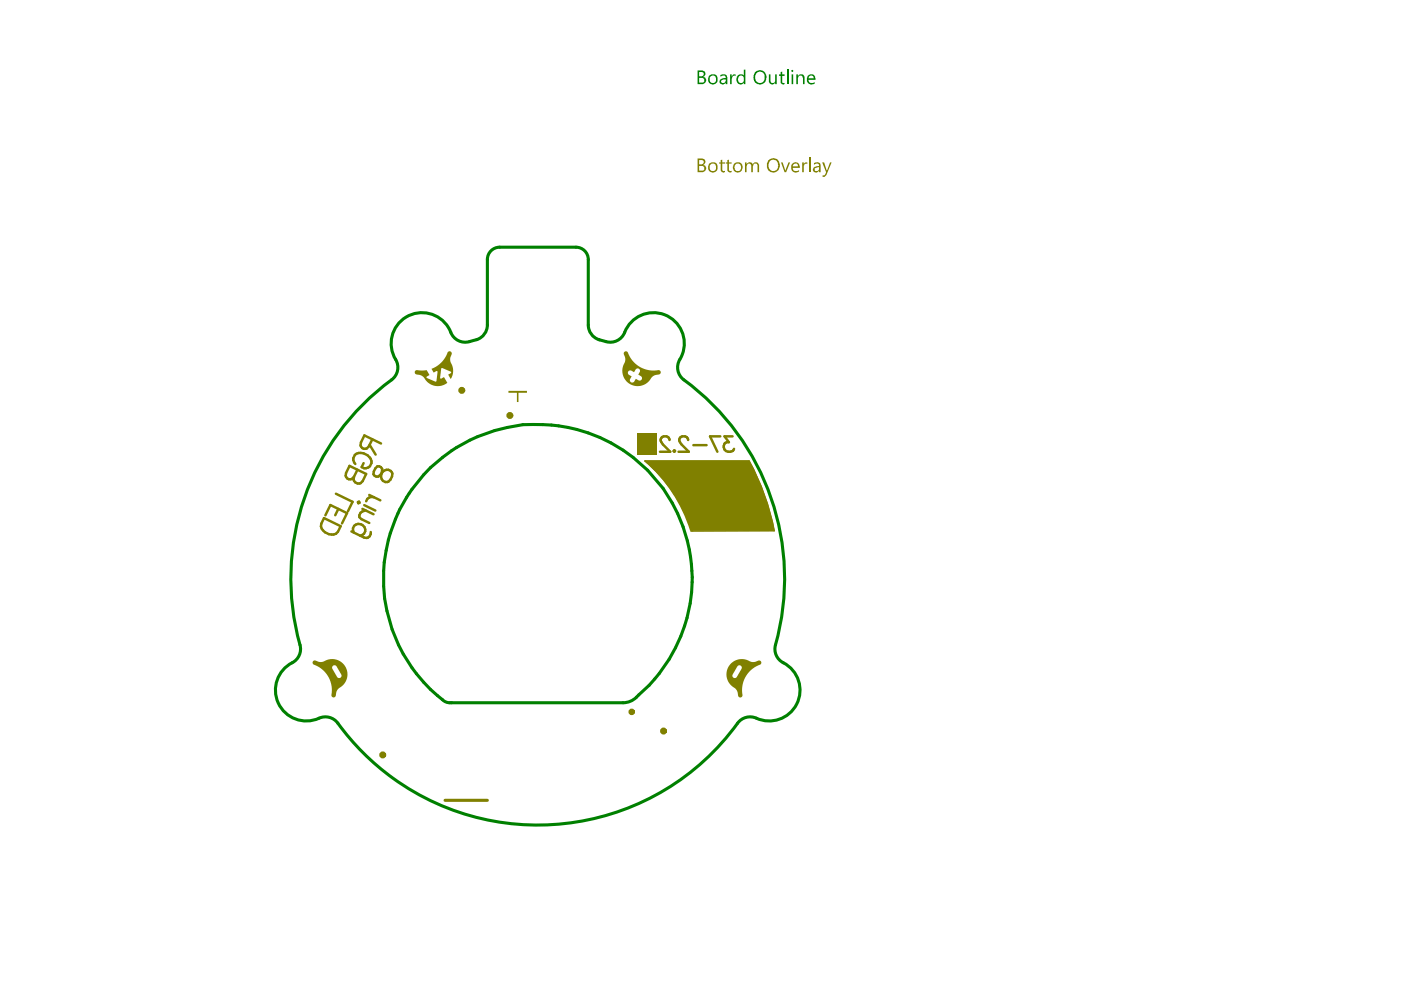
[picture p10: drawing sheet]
<svg xmlns="http://www.w3.org/2000/svg" width="297mm" height="210mm" viewBox="0 0 297 210" stroke-linecap="round" stroke-linejoin="round" font-family="sans-serif">
<path d="M103.3 55v13.9M105.9 52.4h16.2M124.7 55v13.9M132.1 149h-36.7M134.9 147.8a32.7 32.7 0 0 0-12.1-56.6 32.7 32.7 0 0 0-39.7 42.2 32.7 32.7 0 0 0 10.7 14.9" fill="none" stroke="#008000" stroke-width=".65"/>
<g fill="#008000">
<path d="M154.8 15.8h.3v.4l.4-.4h.5v.3l-.4-.1-.4 .4-.1 1.4h-.3z"/>
<path d="M163 15.8h.4v1.1a.51 .51 0 0 0 .4 .7 .51 .51 0 0 0 .5-.6v-1.2h.4v2h-.4v-.3a.71 .71 0 0 1-.8 .4 .71 .71 0 0 1-.5-.9z"/>
<path d="M165.5 15.3l.3-.1v.6h.5v.3h-.5v1.2a.29 .29 0 0 0 .2 .3 .29 .29 0 0 0 .3 0v.2l-.1 .1h-.3l-.4-.3v-1.5h-.3v-.3h.3z"/>
<path d="M148.2 15.3v.9h.4a.47 .47 0 0 0 .6-.5 .47 .47 0 0 0-.6-.4zM148.2 16.5v1h.5a.51 .51 0 0 0 .6-.5 .51 .51 0 0 0-.7-.5zM147.9 14.9h.9a.72 .72 0 0 1 .8 .6 .72 .72 0 0 1-.5 .8 .75 .75 0 0 1 .6 .9 .75 .75 0 0 1-.8 .6h-1z"/>
<path d="M150.4 16.8a.76 .76 0 0 0 1.5 0 .76 .76 0 0 0-1.5 0zM150.3 16.1a1.07 1.07 0 0 1 1.4-.2 1.07 1.07 0 0 1 .3 1.5 1.07 1.07 0 0 1-1.4 .4 1.11 1.11 0 0 1-.3-1.7z"/>
<path d="M153 17a.44 .44 0 0 0 .2 .6 .44 .44 0 0 0 .6-.3l.1-.5zM152.7 15.9a.94 .94 0 0 1 1.5 .4v1.5h-.3v-.3a.68 .68 0 0 1-1 .3 .68 .68 0 0 1-.2-1l1.2-.4a.68 .68 0 0 0-1.2-.1z"/>
<path d="M156.4 16a1 1 0 0 1 1.3 0v-1.2h.3v3h-.3v-.3a.88 .88 0 0 1-1.2 .3 .88 .88 0 0 1-.3-1.2zM156.6 16.3a.8 .8 0 0 0-.1 .9 .8 .8 0 0 0 .9 .4l.2-.2 .1-.8a.59 .59 0 0 0-.4-.6 .59 .59 0 0 0-.7 .3z"/>
<path d="M160.3 15.6a1.25 1.25 0 0 0-.1 1.3 1.25 1.25 0 0 0 1.2 .7 1.3 1.3 0 0 0 .2-2.2 .94 .94 0 0 0-1.3 .2zM160 15.4l.1-.1a1.48 1.48 0 0 1 2.4 .8 1.48 1.48 0 0 1-1.8 1.7 1.63 1.63 0 0 1-.7-2.4z"/>
</g>
<path d="M167 14.8v3" fill="none" stroke="#008000" stroke-width=".33"/>
<g fill="#008000">
<path d="M168.8 15.8h.4v.3a.77 .77 0 0 1 .9-.3 .77 .77 0 0 1 .5 .8v1.2h-.4v-1.1a.55 .55 0 0 0-.5-.7 .55 .55 0 0 0-.5 .7v1.1h-.4z"/>
<path d="M167.8 15.1a.22 .22 0 0 1 .4 0 .22 .22 0 0 1-.4 0zM167.8 15.8h.4v2h-.4z"/>
<path d="M171.5 16.3l-.1 .3h1.2a.59 .59 0 0 0-.4-.6 .59 .59 0 0 0-.7 .3zM171.2 16.1a.95 .95 0 0 1 1.2-.3 .95 .95 0 0 1 .5 1.1h-1.5a.79 .79 0 0 0 .5 .7 .79 .79 0 0 0 .8-.2v.3a1.06 1.06 0 0 1-1.4-.1 1.06 1.06 0 0 1-.1-1.4z"/>
</g>
<path d="M105.9 52.4a2.61 2.61 0 0 0-2.6 2.6M122.1 52.4a2.61 2.61 0 0 1 2.6 2.6M95.6 70.5a6.5 6.5 0 0 0-9-3.5 6.5 6.5 0 0 0-2.7 9.2 3.3 3.3 0 0 1-.9 4.3 52.4 52.4 0 0 0-19.3 56.9 3.3 3.3 0 0 1-1.8 3.1 6.6 6.6 0 0 0-2.7 9 6.6 6.6 0 0 0 9.1 2.6 3.3 3.3 0 0 1 3.3 1.2M103.3 68.9a3.6 3.6 0 0 1-3.4 3.4 3.3 3.3 0 0 1-4.3-1.8M124.7 68.9a3.7 3.7 0 0 0 3.4 3.4 3.3 3.3 0 0 0 4.3-1.8M132.4 70.5a6.5 6.5 0 0 1 9-3.5 6.5 6.5 0 0 1 2.7 9.2 3.3 3.3 0 0 0 .9 4.3 52.4 52.4 0 0 1 19.3 56.9 3.3 3.3 0 0 0 1.8 3.1 6.6 6.6 0 0 1 2.7 9 6.6 6.6 0 0 1-9 2.6 3.3 3.3 0 0 0-3.4 1.2 52.4 52.4 0 0 1-84.8 0M93.8 148.3l.6 .5 1 .2M134.9 147.8l-1.3 .9-1.5 .3" fill="none" stroke="#008000" stroke-width=".65"/>
<g fill="#808000">
<path d="M136.5 97.7h22.4a49 49 0 0 1 5.4 14.8h-18a32.2 32.2 0 0 0-9.8-14.8z"/>
<path d="M88.1 78.6l.3-.1h2.1l.6 1-.6 .4v.2l1.9 .8 .4-2.1-.3-.1-.6 .3-.4-.8a6.5 6.5 0 0 0 3.6-3.7 .47 .47 0 0 1 .5 .1 .47 .47 0 0 1 .1 .5 2.23 2.23 0 0 0 .2 2.5 3.2 3.2 0 0 1-.3 2.8l-.6-1 .6-.3v-.3l-2-.7-.3 2.1 .2 .1 .6-.4 .7 1.3a3.4 3.4 0 0 1-5.1-1.3l-.6-.4-.8-.1a.47 .47 0 0 1-.4-.3 .47 .47 0 0 1 .2-.5z"/>
<path d="M107.8 82.9h3.9v.4h-1.8v1.9h-.3v-1.9h-1.8z"/>
<path d="M132.4 74.6a.47 .47 0 0 1 .8 .2 5.7 5.7 0 0 0 6.3 3.7 .47 .47 0 0 1 .6 .4 .47 .47 0 0 1-.4 .5l-.5 .1a2.47 2.47 0 0 0-1.7 1.4 3.3 3.3 0 0 1-4.5 .1 3.3 3.3 0 0 1-.5-4.4v-.7l-.3-.9zM133.3 78.7a.51 .51 0 0 0 .1 .8l.5 .3-.3 .5a.51 .51 0 0 0 .2 .7 .51 .51 0 0 0 .7-.1l.3-.6 .6 .3a.51 .51 0 0 0 .7-.2 .51 .51 0 0 0-.2-.7l-.6-.3 .3-.5a.51 .51 0 0 0-.2-.7 .51 .51 0 0 0-.7 .2l-.3 .5-.7-.4z"/>
<path d="M155 140.7a3.5 3.5 0 0 1 4.3-.4h.7l.7-.2a.47 .47 0 0 1 .7 .2 .47 .47 0 0 1-.3 .7 5.7 5.7 0 0 0-3.7 6.3 .47 .47 0 0 1-.4 .6 .47 .47 0 0 1-.5-.5 2.24 2.24 0 0 0-1.4-2 3.2 3.2 0 0 1-.1-4.7zM156.4 141.2l-1.1 1.8a.51 .51 0 0 0 .2 .7 .51 .51 0 0 0 .7-.2l1-1.7a.51 .51 0 0 0-.1-.6 .51 .51 0 0 0-.7 0z"/>
<path d="M66.4 140.1l.4-.1 .5 .2a2.47 2.47 0 0 0 2.3-.4 3.3 3.3 0 0 1 3.9 2.2 3.3 3.3 0 0 1-1.8 4.1l-.4 .6-.1 .8a.47 .47 0 0 1-.5 .4 .47 .47 0 0 1-.4-.6 5.7 5.7 0 0 0-3.7-6.4 .47 .47 0 0 1-.2-.8zM70.6 141.2l-.1 .6 1 1.7a.51 .51 0 0 0 .7 .2 .51 .51 0 0 0 .1-.7l-.9-1.7a.51 .51 0 0 0-.8-.1z"/>
</g>
<path d="M94.4 169.7h8.9" fill="none" stroke="#808000" stroke-width=".65"/>
<path d="M136.7 97.7h22.1M164.1 112.5l-17.6 .1" fill="none" stroke="#808000" stroke-width=".33"/>
<path d="M135.2 91.8h4.1v4.5h-4.1z" fill-rule="evenodd" fill="#808000"/>
<g fill="none" stroke="#808000" stroke-width=".52">
<path d="M74.1 98.8l3.5 1.7-.7 1.5a1.03 1.03 0 0 1-1.4 .4 1.03 1.03 0 0 1-.5-1.3l-.4 .4a.91 .91 0 0 1-1.3-.6l.1-.6zM75.8 99.6l-.8 1.5M77.1 98.2l-.4 .8a1.34 1.34 0 0 0 1.8-.2 1.34 1.34 0 0 0-.2-1.9 2.22 2.22 0 0 0-3.1-.4 1.39 1.39 0 0 0 .1 1.9M78.4 94.3l1.2 2.1M78.9 93.1l-.7 1.5-.4 .5a.91 .91 0 0 1-1.4-.7l.1-.6 .8-1.5 3.5 1.7M80 98.9l-.4 .4-.4 1.3a.79 .79 0 0 0 1.3 .2 1.8 1.8 0 0 1 1.8-1.2 1.02 1.02 0 0 1 .8 1.4l-.3 .7a1.13 1.13 0 0 1-1.5 .4 1.13 1.13 0 0 1-.4-1.6l.1-.7a.79 .79 0 0 0-1-.9zM141.9 93.3a.81 .81 0 0 0-.6-.8h-.6a.8 .8 0 0 0-.5 1.3l1.9 2h-2.2M142.8 95.6l.2-.1 .1 .1-.1 .2zM145.9 93.3a.81 .81 0 0 0-.6-.8h-.7a.8 .8 0 0 0-.4 1.3l1.8 2h-2.1M147 94.4h2.8M152.7 92.5h-2.2l1.6 3.3M155.3 92.5h-1.7l.9 1.3a1.05 1.05 0 0 0-1.1 1.2 1.05 1.05 0 0 0 1.5 .8l.4-.2 .3-.4"/>
<path d="M68.7 109.8l3.5 1.8-.5 1.1a2.14 2.14 0 0 1-3.5-.6l-.2-.5 .1-.6zM69 109.3l1-2.2 3.6 1.7-1.1 2.2M71.2 104.7l3.5 1.7-.9 2M71.7 107.9l-.6 1.3M74.5 112.7l2.7 1.3a1.03 1.03 0 0 0 1.1-.2 1.03 1.03 0 0 0 .3-1M75 112.9a1.3 1.3 0 0 1 1.3-1.8 1.3 1.3 0 0 1 .9 2l-.8 .5M75.9 106.4h.2l.1 .2-.2 .1zM76.8 107.9l2.4 1.1M77.2 107.1l2.4 1.1M77.5 108.2l-1.1 .5-.2 .5v.5l.4 .4 1.7 .8M78.3 104.9l2.3 1.2M79.3 105.4a1.26 1.26 0 0 0-1.7 .9"/>
</g>
<g fill="#808000">
<path d="M152.8 33.9h.3v.5h.6v.3h-.6v1.2a.33 .33 0 0 0 .2 .4 .33 .33 0 0 0 .4-.1v.3a.59 .59 0 0 1-.6 0 .59 .59 0 0 1-.3-.6v-1.2h-.3v-.3h.3z"/>
<path d="M154.2 33.9h.3v.5h.6v.3h-.6v1.2a.33 .33 0 0 0 .2 .4 .33 .33 0 0 0 .4-.1v.3l-.2 .1-.5-.2-.2-.2v-1.5h-.3v-.3h.3z"/>
<path d="M158 34.4h.3v.4a.67 .67 0 0 1 .6-.4 .67 .67 0 0 1 .6 .4v.1a.74 .74 0 0 1 .9-.4 .74 .74 0 0 1 .5 .8v1.2h-.3v-1.2a.52 .52 0 0 0-.5-.6 .52 .52 0 0 0-.5 .6v1.2h-.3v-1.2a.51 .51 0 0 0-.6-.6 .51 .51 0 0 0-.4 .6v1.2h-.3z"/>
<path d="M165.6 34.4h.3l.6 1.9 .7-1.9h.3l-.8 2.1h-.4z"/>
<path d="M170.1 34.4h.3v.5l.2-.4 .6-.1v.4a.55 .55 0 0 0-.6 .1 .55 .55 0 0 0-.2 .5v1.1h-.3z"/>
<path d="M148.2 33.9v1h.4a.47 .47 0 0 0 .6-.5 .47 .47 0 0 0-.6-.5zM148.2 35.2v1h.5a.51 .51 0 0 0 .6-.6 .51 .51 0 0 0-.7-.4zM147.9 33.6h.9a.72 .72 0 0 1 .8 .6 .72 .72 0 0 1-.5 .8 .75 .75 0 0 1 .6 .8 .75 .75 0 0 1-.8 .7h-1z"/>
<path d="M150.4 35.4a.76 .76 0 0 0 1.5 0 .76 .76 0 0 0-1.5 0zM150.3 34.8a1.07 1.07 0 0 1 1.4-.2 1.07 1.07 0 0 1 .3 1.4 1.07 1.07 0 0 1-1.4 .4 1.11 1.11 0 0 1-.3-1.6z"/>
<path d="M155.8 35v.1a.77 .77 0 0 0 .3 1.1 .77 .77 0 0 0 1.1-.4 .77 .77 0 0 0-.5-1l-.5-.1zM155.7 34.6h.2a1.04 1.04 0 0 1 1.4 .3 1.04 1.04 0 0 1-.2 1.4h-.1a1.04 1.04 0 0 1-1.3 0 1.04 1.04 0 0 1-.2-1.4z"/>
<path d="M163.2 34.2a1.3 1.3 0 0 0 .7 2.1 1.19 1.19 0 0 0 .9-1.9 1.03 1.03 0 0 0-1.4-.4zM162.9 34a1.51 1.51 0 0 1 2.3 .3 1.49 1.49 0 0 1-.4 1.9 1.49 1.49 0 0 1-1.9-.1l-.1-.3a2.11 2.11 0 0 1 .1-1.8z"/>
<path d="M168.2 34.9l-.1 .4h1.1a.53 .53 0 0 0-.4-.6 .53 .53 0 0 0-.6 .2zM167.8 34.9a.96 .96 0 0 1 1.2-.4 .96 .96 0 0 1 .6 1.1h-1.5a.7 .7 0 0 0 .4 .7 .7 .7 0 0 0 .8-.2h.1a.62 .62 0 0 1-.8 .5 1.22 1.22 0 0 1-.8-1.7z"/>
</g>
<path d="M171.7 33.4v3.1" fill="none" stroke="#808000" stroke-width=".33"/>
<g fill="#808000">
<path d="M174.3 34.4h.4l.6 1.8 .7-1.8h.3l-1 2.5-.5 .6h-.4v-.3h.4l.4-.7z"/>
<path d="M172.7 35.7v.1a.46 .46 0 0 0 .4 .5 .46 .46 0 0 0 .6-.4v-.5zM172.6 34.6a.85 .85 0 0 1 .9-.1 .85 .85 0 0 1 .5 .7v1.3h-.3v-.3a.67 .67 0 0 1-.9 .4 .67 .67 0 0 1-.4-.8 .67 .67 0 0 1 .7-.5l.6-.1a.57 .57 0 0 0-.5-.6 .57 .57 0 0 0-.6 .3z"/>
</g>
<g fill="none" stroke="#808000" stroke-width=".82">
<circle cx="97.9" cy="82.8" r=".33"/>
<circle cx="108.1" cy="88.1" r=".33"/>
<circle cx="133.9" cy="150.9" r=".28"/>
<circle cx="140.7" cy="155" r=".33"/>
<circle cx="81.1" cy="160.1" r=".33"/>
</g>
<path d="M136.7 97.7a32.4 32.4 0 0 1 10.1 14.9M158.8 97.7a52.2 52.2 0 0 1 5.3 14.8" fill="none" stroke="#808000" stroke-width=".33"/>
</svg>
